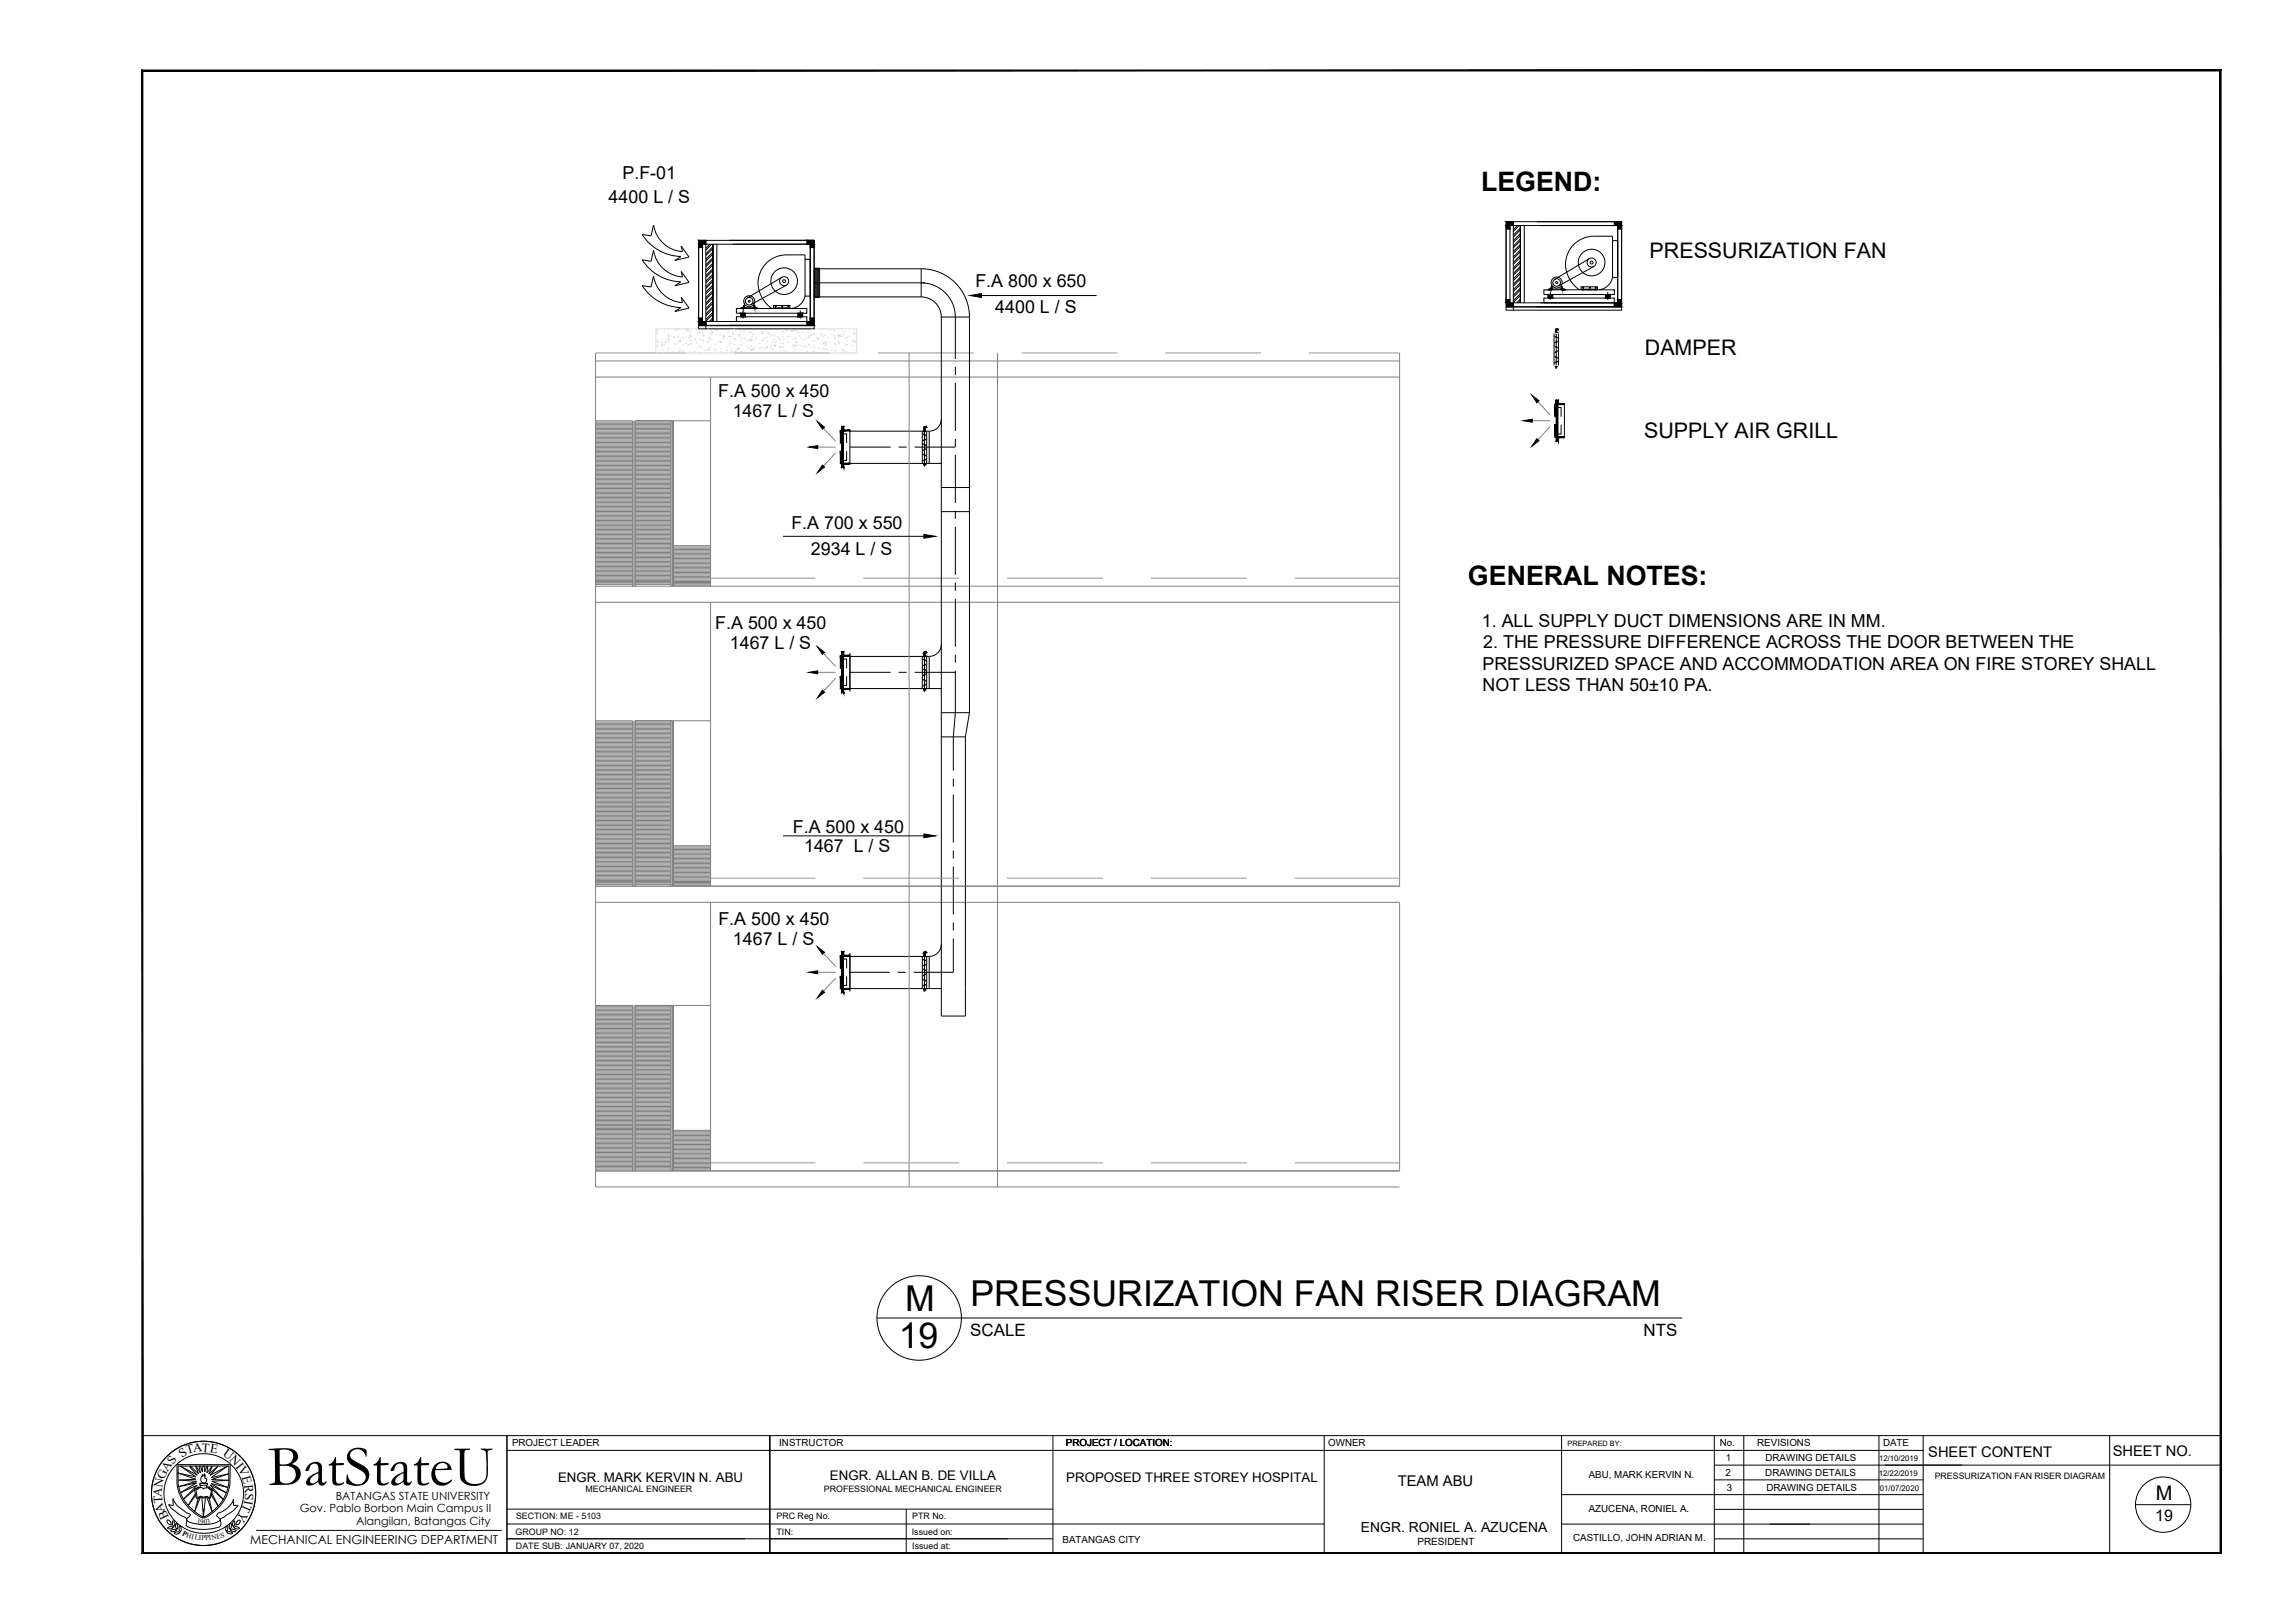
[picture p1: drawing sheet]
<svg xmlns="http://www.w3.org/2000/svg" width="420mm" height="297mm" viewBox="0 0 420 297" stroke-linecap="round" stroke-linejoin="round" font-family="sans-serif">
<defs><g id="words">
<text font-size="10.6" x="49" y="271.8">BatStateU</text>
<g font-size="6.5">
<text x="165.7" y="239.9">M</text>
<text x="177.7" y="239">PRESSURIZATION FAN RISER DIAGRAM</text>
<text x="164.5" y="246.7">19</text>
</g>
<g font-size="4.9">
<text x="271.1" y="35">LEGEND:</text>
<text x="268.8" y="107.1">GENERAL NOTES:</text>
</g>
<g font-size="3.9">
<text x="302" y="47.2">PRESSURIZATION FAN</text>
<text x="301.1" y="64.9">DAMPER</text>
<text x="301" y="80.2">SUPPLY AIR GRILL</text>
</g>
<text font-size="3.7" x="394.7" y="274.6">M</text>
<g font-size="3.3">
<text x="114" y="32.8">P.F-01</text>
<text x="111.4" y="37.2">4400 L / S</text>
<text x="178.6" y="52.4">F.A 800 x 650</text>
<text x="182.2" y="57.2">4400 L / S</text>
<text x="131.5" y="72.7">F.A 500 x 450</text>
<text x="134.1" y="76.4">1467 L / S</text>
<text x="144.9" y="96.8">F.A 700 x 550</text>
<text x="148.5" y="101.6">2934 L / S</text>
<text x="130.9" y="115.1">F.A 500 x 450</text>
<text x="133.6" y="118.8">1467 L / S</text>
<text x="271.3" y="114.7">1. ALL SUPPLY DUCT DIMENSIONS ARE IN MM.</text>
<text x="271.6" y="118.6">2. THE PRESSURE DIFFERENCE ACROSS THE DOOR BETWEEN THE</text>
<text x="271.4" y="122.6">PRESSURIZED SPACE AND ACCOMMODATION AREA ON FIRE STOREY SHALL</text>
<text x="271.4" y="126.5">NOT LESS THAN 50±10 PA.</text>
<text x="145.2" y="152.4">F.A 500 x 450</text>
<text x="147.2" y="155.9">1467 L / S</text>
<text x="131.5" y="169.3">F.A 500 x 450</text>
<text x="134.2" y="172.9">1467 L / S</text>
</g>
<g font-size="3.1">
<text x="177.6" y="244.6">SCALE</text>
<text x="300.9" y="244.6">NTS</text>
</g>
<text font-size="2.9" x="394.6" y="278.3">19</text>
<g font-size="2.7">
<text x="353" y="266.7">SHEET CONTENT</text>
<text x="386.8" y="266.4">SHEET NO.</text>
<text x="255.9" y="271.9">TEAM ABU</text>
</g>
<text font-size="2.5" x="249.2" y="280.5">ENGR. RONIEL A. AZUCENA</text>
<g font-size="2.4">
<text x="102.2" y="271.2">ENGR. MARK KERVIN N. ABU</text>
<text x="151.9" y="270.9">ENGR. ALLAN B. DE VILLA</text>
<text x="195.2" y="271.3">PROPOSED THREE STOREY HOSPITAL</text>
</g>
<g font-size="2.3">
<text x="30.6" y="269.4" transform="rotate(-56 30.6 269.4)">A</text>
<text x="31.7" y="268.1" transform="rotate(-57 31.7 268.1)">S</text>
<text x="33.3" y="266.8" transform="rotate(-33 33.3 266.8)">S</text>
<text x="34.3" y="266.2" transform="rotate(-15 34.3 266.2)">T</text>
<text x="35.4" y="265.8" transform="rotate(-6 35.4 265.8)">A</text>
<text x="36.9" y="265.7" transform="rotate(3 36.9 265.7)">T</text>
<text x="38.4" y="265.8" transform="rotate(11 38.4 265.8)">E</text>
<text x="40.7" y="266.4" transform="rotate(36 40.7 266.4)">U</text>
<text x="41.9" y="267.3" transform="rotate(46 41.9 267.3)">N</text>
<text x="43.1" y="268.4" transform="rotate(52 43.1 268.4)">I</text>
<text x="43.5" y="268.9" transform="rotate(62 43.5 268.9)">V</text>
<text x="29.6" y="274" transform="rotate(-85 29.6 274)">A</text>
<text x="29.7" y="272.3" transform="rotate(-78 29.7 272.3)">N</text>
<text x="29.8" y="275.1" transform="rotate(-94 29.8 275.1)">T</text>
<text x="30.1" y="270.9" transform="rotate(-66 30.1 270.9)">G</text>
<text x="44.3" y="270.3" transform="rotate(75 44.3 270.3)">E</text>
<text x="44.7" y="275.2" transform="rotate(114 44.7 275.2)">T</text>
<text x="44.7" y="271.7" transform="rotate(84 44.7 271.7)">R</text>
<text x="44.8" y="274.5" transform="rotate(100 44.8 274.5)">I</text>
<text x="44.9" y="273.2" transform="rotate(94 44.9 273.2)">S</text>
<text x="30.3" y="276.5" transform="rotate(-110 30.3 276.5)">A</text>
<text x="31" y="277.7" transform="rotate(-115 31 277.7)">B</text>
<text x="44.1" y="276.5" transform="rotate(122 44.1 276.5)">Y</text>
<text x="45.8" y="282.6">MECHANICAL ENGINEERING DEPARTMENT</text>
</g>
<g font-size="2.1">
<text x="61.5" y="274.5">BATANGAS STATE UNIVERSITY</text>
<text x="54.9" y="276.8">Gov. Pablo Borbon Main Campus II</text>
<text x="65.2" y="279.1">Alangilan, Batangas City</text>
</g>
<g font-size="1.8">
<text x="93.7" y="264.6">PROJECT LEADER</text>
<text x="142.7" y="264.7">INSTRUCTOR</text>
<text x="195.1" y="264.7">PROJECT / LOCATION:</text>
<text x="243.2" y="264.7">OWNER</text>
<text x="314.9" y="264.7">No.</text>
<text x="316" y="267.3">1</text>
<text x="321.7" y="264.7">REVISIONS</text>
<text x="323.2" y="267.4">DRAWING DETAILS</text>
<text x="344.7" y="264.7">DATE</text>
<text x="290.9" y="270.5">ABU, MARK KERVIN N.</text>
<text x="315.9" y="270.2">2</text>
<text x="316.1" y="272.9">3</text>
<text x="323.2" y="270.2">DRAWING DETAILS</text>
<text x="323.4" y="272.9">DRAWING DETAILS</text>
<text x="290.9" y="276.8">AZUCENA, RONIEL A.</text>
<text x="194.5" y="282.4">BATANGAS CITY</text>
<text x="259.5" y="282.8">PRESIDENT</text>
<text x="288" y="282.1">CASTILLO, JOHN ADRIAN M.</text>
</g>
<g font-size="1.6">
<text x="107.2" y="273">MECHANICAL ENGINEER</text>
<text x="150.8" y="273">PROFESSIONAL MECHANICAL ENGINEER</text>
<text x="354.2" y="270.6">PRESSURIZATION FAN RISER DIAGRAM</text>
<text x="94.4" y="280.8">GROUP NO: 12</text>
<text x="94.5" y="278">SECTION: ME - 5103</text>
<text x="142.2" y="278.1">PRC Reg No.</text>
<text x="142.2" y="280.9">TIN:</text>
<text x="166.9" y="280.8">Issued on:</text>
<text x="167" y="278">PTR No.</text>
<text x="94.5" y="283.6">DATE SUB: JANUARY 07, 2020</text>
<text x="167" y="283.6">Issued at:</text>
</g>
<g font-size="1.4">
<text x="344" y="267.3">12/10/2019</text>
<text x="344" y="270.2">12/22/2019</text>
<text x="344.2" y="272.9">01/07/2020</text>
</g>
<g font-size="1.3">
<text x="287" y="264.6">PREPARED BY:</text>
<text x="33.3" y="280.9" transform="rotate(28 33.3 280.9)">P</text>
<text x="34" y="281.3" transform="rotate(18 34 281.3)">H</text>
<text x="35" y="281.6" transform="rotate(10 35 281.6)">I</text>
<text x="35.6" y="281.7" transform="rotate(9 35.6 281.7)">L</text>
<text x="36.1" y="278.7" transform="rotate(9 36.1 278.7)">1</text>
<text x="36.4" y="281.9" transform="rotate(1 36.4 281.9)">I</text>
<text x="36.7" y="278.8">90</text>
<text x="36.9" y="281.9">P</text>
<text x="37.6" y="281.9" transform="rotate(-8 37.6 281.9)">PI</text>
<text x="38" y="278.8" transform="rotate(-15 38 278.8)">3</text>
<text x="38.8" y="281.8" transform="rotate(-13 38.8 281.8)">N</text>
<text x="39.8" y="281.6" transform="rotate(-14 39.8 281.6)">ES</text>
</g>
</g></defs>
<!-- layer: 0 -->
<g fill="none" stroke="#000" stroke-width=".18">
<path d="M179.7 54.1h21.1M143.4 98.2h25.7M143.4 153h25.7M160.5 241.2h147.5"/>
<circle cx="168.3" cy="241.2" r="7.7"/>
</g>
<!-- layer: DASH -->
<g fill="none" stroke="#989898" stroke-width=".18">
<path d="M109 64.6h16.6M134.4 64.6h17.5M160.7 64.6h17.5M187 64.6h17.6M213.3 64.6h17.6M239.7 64.6h16.5M130.1 105.8h19.2M158.1 105.8h17.5M184.4 105.8h17.5M210.7 105.8h17.6M237 105.8h19.2M130.1 160.7h19.2"/>
<path d="M158.1 160.7h17.5M184.4 160.7h17.5M210.7 160.7h17.6M237 160.7h19.2M130.1 212.8h19.2M158.1 212.8h17.5M184.4 212.8h17.5M210.7 212.8h17.6M237 212.8h19.2"/>
</g>
<!-- layer: WALL -->
<g fill="none" stroke="#808080" stroke-width=".18">
<path d="M109 64.6v152.6h147.2M109 66.1h147.2M109 69h147.2M109 77h6.8v30.3M109 77.2h6.8M109 77.5h6.8M109 77.7h6.8M109 77.9h6.8M109 78.2h6.8M109 78.4h6.8M109 78.6h6.8M109 78.9h6.8"/>
<path d="M109 79.1h6.8M109 79.4h6.8M109 79.6h6.8M109 79.8h6.8M116 77v30.3M116.3 77.2h6.5M116.3 77.5h6.5M116.3 77.7h6.5M116.3 77.9h6.5M116.3 78.2h6.5M116.3 78.4h6.5M116.3 78.6h6.5"/>
<path d="M116.3 78.9h6.5M116.3 79.1h6.5M116.3 79.4h6.5M116.3 79.6h6.5M116.3 79.8h6.5M122.8 77v30.3M123.1 77v30.3M123.3 77v30.3M130.1 69v38.3M130.1 77h-13.8v30.3M166.4 64.6v152.6M182.6 64.6v152.6"/>
<path d="M256.2 64.6v97.6h-147.2M109 80h6.8M109 80.3h6.8M109 80.5h6.8M109 80.7h6.8M109 81h6.8M109 81.2h6.8M109 81.5h6.8M109 81.7h6.8M109 81.9h6.8M109 82.2h6.8M109 82.4h6.8"/>
<path d="M109 82.6h6.8M109 82.9h6.8M109 83.1h6.8M109 83.3h6.8M109 83.6h6.8M109 83.8h6.8M109 84h6.8M109 84.3h6.8M109 84.5h6.8M109 84.7h6.8M109 85h6.8M109 85.2h6.8"/>
<path d="M109 85.4h6.8M109 85.7h6.8M109 85.9h6.8M109 86.1h6.8M109 86.4h6.8M109 86.6h6.8M109 86.8h6.8M109 87.1h6.8M109 87.3h6.8M109 87.5h6.8M109 87.8h6.8M109 88h6.8"/>
<path d="M109 88.2h6.8M109 88.5h6.8M109 88.7h6.8M109 88.9h6.8M109 89.2h6.8M109 89.4h6.8M109 89.6h6.8M109 89.9h6.8M109 90.1h6.8M109 90.3h6.8M109 90.6h6.8M109 90.8h6.8"/>
<path d="M109 91h6.8M109 91.3h6.8M109 91.5h6.8M109 91.8h6.8M109 92h6.8M109 92.2h6.8M109 92.5h6.8M109 92.7h6.8M109 92.9h6.8M109 93.2h6.8M109 93.4h6.8M109 93.6h6.8"/>
<path d="M109 93.8h6.8M109 94.1h6.8M109 94.3h6.8M109 94.6h6.8M109 94.8h6.8M109 95h6.8M109 95.3h6.8M109 95.5h6.8M109 95.7h6.8M109 96h6.8M109 96.2h6.8M109 96.4h6.8"/>
<path d="M109 96.7h6.8M109 96.9h6.8M109 97.1h6.8M109 97.4h6.8M109 97.6h6.8M109 97.8h6.8M109 98.1h6.8M109 98.3h6.8M109 98.5h6.8M109 98.8h6.8M109 99h6.8M109 99.2h6.8"/>
<path d="M109 99.5h6.8M109 99.7h6.8M109 99.9h6.8M116.3 80h6.5M116.3 80.3h6.5M116.3 80.5h6.5M116.3 80.7h6.5M116.3 81h6.5M116.3 81.2h6.5M116.3 81.5h6.5M116.3 81.7h6.5M116.3 81.9h6.5"/>
<path d="M116.3 82.2h6.5M116.3 82.4h6.5M116.3 82.6h6.5M116.3 82.9h6.5M116.3 83.1h6.5M116.3 83.3h6.5M116.3 83.6h6.5M116.3 83.8h6.5M116.3 84h6.5M116.3 84.3h6.5M116.3 84.5h6.5M116.3 84.7h6.5"/>
<path d="M116.3 85h6.5M116.3 85.2h6.5M116.3 85.4h6.5M116.3 85.7h6.5M116.3 85.9h6.5M116.3 86.1h6.5M116.3 86.4h6.5M116.3 86.6h6.5M116.3 86.8h6.5M116.3 87.1h6.5M116.3 87.3h6.5M116.3 87.5h6.5"/>
<path d="M116.3 87.8h6.5M116.3 88h6.5M116.3 88.2h6.5M116.3 88.5h6.5M116.3 88.7h6.5M116.3 88.9h6.5M116.3 89.2h6.5M116.3 89.4h6.5M116.3 89.6h6.5M116.3 89.9h6.5M116.3 90.1h6.5M116.3 90.3h6.5"/>
<path d="M116.3 90.6h6.5M116.3 90.8h6.5M116.3 91h6.5M116.3 91.3h6.5M116.3 91.5h6.5M116.3 91.8h6.5M116.3 92h6.5M116.3 92.2h6.5M116.3 92.5h6.5M116.3 92.7h6.5M116.3 92.9h6.5M116.3 93.2h6.5"/>
<path d="M116.3 93.4h6.5M116.3 93.6h6.5M116.3 93.8h6.5M116.3 94.1h6.5M116.3 94.3h6.5M116.3 94.6h6.5M116.3 94.8h6.5M116.3 95h6.5M116.3 95.3h6.5M116.3 95.5h6.5M116.3 95.7h6.5M116.3 96h6.5"/>
<path d="M116.3 96.2h6.5M116.3 96.4h6.5M116.3 96.7h6.5M116.3 96.9h6.5M116.3 97.1h6.5M116.3 97.4h6.5M116.3 97.6h6.5M116.3 97.8h6.5M116.3 98.1h6.5M116.3 98.3h6.5M116.3 98.5h6.5M116.3 98.8h6.5"/>
<path d="M116.3 99h6.5M116.3 99.2h6.5M116.3 99.5h6.5M116.3 99.7h6.5M116.3 99.9h6.5M123.3 99.9h6.8M109 107.3h147.2M109 110.2h147.2M109 100.2h6.8M109 100.4h6.8M109 100.6h6.8M109 100.9h6.8"/>
<path d="M109 101.1h6.8M109 101.3h6.8M109 101.6h6.8M109 101.8h6.8M109 102h6.8M109 102.3h6.8M109 102.5h6.8M109 102.8h6.8M109 103h6.8M109 103.2h6.8M109 103.4h6.8M109 103.7h6.8"/>
<path d="M109 103.9h6.8M109 104.1h6.8M109 104.4h6.8M109 104.6h6.8M109 104.9h6.8M109 105.1h6.8M109 105.3h6.8M109 105.6h6.8M109 105.8h6.8M109 106h6.8M109 106.3h6.8M109 106.5h6.8"/>
<path d="M109 106.7h6.8M109 107h6.8M116.3 100.2h6.5M116.3 100.4h6.5M116.3 100.6h6.5M116.3 100.9h6.5M116.3 101.1h6.5M116.3 101.3h6.5M116.3 101.6h6.5M116.3 101.8h6.5M116.3 102h6.5M116.3 102.3h6.5"/>
<path d="M116.3 102.5h6.5M116.3 102.8h6.5M116.3 103h6.5M116.3 103.2h6.5M116.3 103.4h6.5M116.3 103.7h6.5M116.3 103.9h6.5M116.3 104.1h6.5M116.3 104.4h6.5M116.3 104.6h6.5M116.3 104.9h6.5M116.3 105.1h6.5"/>
<path d="M116.3 105.3h6.5M116.3 105.6h6.5M116.3 105.8h6.5M116.3 106h6.5M116.3 106.3h6.5M116.3 106.5h6.5M116.3 106.7h6.5M116.3 107h6.5M123.3 100.1h6.8M123.3 100.3h6.8M123.3 100.6h6.8M123.3 100.8h6.8"/>
<path d="M123.3 101h6.8M123.3 101.3h6.8M123.3 101.5h6.8M123.3 101.7h6.8M123.3 102h6.8M123.3 102.2h6.8M123.3 102.4h6.8M123.3 102.7h6.8M123.3 102.9h6.8M123.3 103.1h6.8M123.3 103.4h6.8M123.3 103.6h6.8"/>
<path d="M123.3 103.9h6.8M123.3 104.1h6.8M123.3 104.3h6.8M123.3 104.5h6.8M123.3 104.8h6.8M123.3 105h6.8M123.3 105.2h6.8M123.3 105.5h6.8M123.3 105.7h6.8M123.3 106h6.8M123.3 106.2h6.8M123.3 106.4h6.8"/>
<path d="M123.3 106.7h6.8M123.3 106.9h6.8M123.3 107.1h6.8M130.1 110.2v52M109 131.9h6.8v30.3M109 132.2h6.8M109 132.4h6.8M109 132.6h6.8M109 132.8h6.8M109 133.1h6.8M109 133.3h6.8M109 133.5h6.8"/>
<path d="M109 133.8h6.8M109 134h6.8M109 134.3h6.8M109 134.5h6.8M109 134.7h6.8M109 135h6.8M109 135.2h6.8M109 135.4h6.8M109 135.7h6.8M109 135.9h6.8M109 136.1h6.8M109 136.4h6.8"/>
<path d="M109 136.6h6.8M109 136.8h6.8M109 137.1h6.8M109 137.3h6.8M109 137.5h6.8M109 137.8h6.8M109 138h6.8M109 138.2h6.8M109 138.5h6.8M109 138.7h6.8M109 138.9h6.8M109 139.2h6.8"/>
<path d="M109 139.4h6.8M109 139.6h6.8M109 139.9h6.8M116 131.9v30.3M116.3 132.2h6.5M116.3 132.4h6.5M116.3 132.6h6.5M116.3 132.8h6.5M116.3 133.1h6.5M116.3 133.3h6.5M116.3 133.5h6.5M116.3 133.8h6.5"/>
<path d="M116.3 134h6.5M116.3 134.3h6.5M116.3 134.5h6.5M116.3 134.7h6.5M116.3 135h6.5M116.3 135.2h6.5M116.3 135.4h6.5M116.3 135.7h6.5M116.3 135.9h6.5M116.3 136.1h6.5M116.3 136.4h6.5M116.3 136.6h6.5"/>
<path d="M116.3 136.8h6.5M116.3 137.1h6.5M116.3 137.3h6.5M116.3 137.5h6.5M116.3 137.8h6.5M116.3 138h6.5M116.3 138.2h6.5M116.3 138.5h6.5M116.3 138.7h6.5M116.3 138.9h6.5M116.3 139.2h6.5M116.3 139.4h6.5"/>
<path d="M116.3 139.6h6.5M116.3 139.9h6.5M122.8 131.9v30.3M123.1 131.9v30.3M123.3 131.9v30.3M130.1 131.9h-13.8v30.3M109 140.1h6.8M109 140.3h6.8M109 140.6h6.8M109 140.8h6.8M109 141h6.8M109 141.3h6.8"/>
<path d="M109 141.5h6.8M109 141.7h6.8M109 142h6.8M109 142.2h6.8M109 142.4h6.8M109 142.7h6.8M109 142.9h6.8M109 143.1h6.8M109 143.4h6.8M109 143.6h6.8M109 143.8h6.8M109 144.1h6.8"/>
<path d="M109 144.3h6.8M109 144.5h6.8M109 144.8h6.8M109 145h6.8M109 145.3h6.8M109 145.5h6.8M109 145.7h6.8M109 146h6.8M109 146.2h6.8M109 146.4h6.8M109 146.6h6.8M109 146.9h6.8"/>
<path d="M109 147.1h6.8M109 147.4h6.8M109 147.6h6.8M109 147.8h6.8M109 148.1h6.8M109 148.3h6.8M109 148.5h6.8M109 148.8h6.8M109 149h6.8M109 149.2h6.8M109 149.5h6.8M109 149.7h6.8"/>
<path d="M109 149.9h6.8M109 150.2h6.8M109 150.4h6.8M109 150.6h6.8M109 150.9h6.8M109 151.1h6.8M109 151.3h6.8M109 151.6h6.8M109 151.8h6.8M109 152h6.8M109 152.3h6.8M109 152.5h6.8"/>
<path d="M109 152.7h6.8M109 153h6.8M109 153.2h6.8M109 153.4h6.8M109 153.7h6.8M109 153.9h6.8M109 154.1h6.8M109 154.4h6.8M109 154.6h6.8M109 154.8h6.8M109 155.1h6.8M109 155.3h6.8"/>
<path d="M109 155.6h6.8M109 155.8h6.8M109 156h6.8M109 156.2h6.8M109 156.5h6.8M109 156.7h6.8M109 156.9h6.8M109 157.2h6.8M109 157.4h6.8M109 157.6h6.8M109 157.9h6.8M109 158.1h6.8"/>
<path d="M109 158.4h6.8M109 158.6h6.8M109 158.8h6.8M109 159.1h6.8M109 159.3h6.8M109 159.5h6.8M109 159.8h6.8M109 160h6.8M116.3 140.1h6.5M116.3 140.3h6.5M116.3 140.6h6.5M116.3 140.8h6.5"/>
<path d="M116.3 141h6.5M116.3 141.3h6.5M116.3 141.5h6.5M116.3 141.7h6.5M116.3 142h6.5M116.3 142.2h6.5M116.3 142.4h6.5M116.3 142.7h6.5M116.3 142.9h6.5M116.3 143.1h6.5M116.3 143.4h6.5M116.3 143.6h6.5"/>
<path d="M116.3 143.8h6.5M116.3 144.1h6.5M116.3 144.3h6.5M116.3 144.5h6.5M116.3 144.8h6.5M116.3 145h6.5M116.3 145.3h6.5M116.3 145.5h6.5M116.3 145.7h6.5M116.3 146h6.5M116.3 146.2h6.5M116.3 146.4h6.5"/>
<path d="M116.3 146.6h6.5M116.3 146.9h6.5M116.3 147.1h6.5M116.3 147.4h6.5M116.3 147.6h6.5M116.3 147.8h6.5M116.3 148.1h6.5M116.3 148.3h6.5M116.3 148.5h6.5M116.3 148.8h6.5M116.3 149h6.5M116.3 149.2h6.5"/>
<path d="M116.3 149.5h6.5M116.3 149.7h6.5M116.3 149.9h6.5M116.3 150.2h6.5M116.3 150.4h6.5M116.3 150.6h6.5M116.3 150.9h6.5M116.3 151.1h6.5M116.3 151.3h6.5M116.3 151.6h6.5M116.3 151.8h6.5M116.3 152h6.5"/>
<path d="M116.3 152.3h6.5M116.3 152.5h6.5M116.3 152.7h6.5M116.3 153h6.5M116.3 153.2h6.5M116.3 153.4h6.5M116.3 153.7h6.5M116.3 153.9h6.5M116.3 154.1h6.5M116.3 154.4h6.5M116.3 154.6h6.5M116.3 154.8h6.5"/>
<path d="M116.3 155.1h6.5M116.3 155.3h6.5M116.3 155.6h6.5M116.3 155.8h6.5M116.3 156h6.5M116.3 156.2h6.5M116.3 156.5h6.5M116.3 156.7h6.5M116.3 156.9h6.5M116.3 157.2h6.5M116.3 157.4h6.5M116.3 157.6h6.5"/>
<path d="M116.3 157.9h6.5M116.3 158.1h6.5M116.3 158.4h6.5M116.3 158.6h6.5M116.3 158.8h6.5M116.3 159.1h6.5M116.3 159.3h6.5M116.3 159.5h6.5M116.3 159.8h6.5M116.3 160h6.5M123.3 154.8h6.8M123.3 155h6.8"/>
<path d="M123.3 155.2h6.8M123.3 155.5h6.8M123.3 155.7h6.8M123.3 155.9h6.8M123.3 156.2h6.8M123.3 156.4h6.8M123.3 156.7h6.8M123.3 156.9h6.8M123.3 157.1h6.8M123.3 157.3h6.8M123.3 157.6h6.8M123.3 157.8h6.8"/>
<path d="M123.3 158h6.8M123.3 158.3h6.8M123.3 158.5h6.8M123.3 158.8h6.8M123.3 159h6.8M123.3 159.2h6.8M123.3 159.5h6.8M123.3 159.7h6.8M123.3 159.9h6.8M109 165.1h147.2v49.2h-147.2M109 160.2h6.8M109 160.5h6.8"/>
<path d="M109 160.7h6.8M109 160.9h6.8M109 161.2h6.8M109 161.4h6.8M109 161.6h6.8M109 161.9h6.8M116.3 160.2h6.5M116.3 160.5h6.5M116.3 160.7h6.5M116.3 160.9h6.5M116.3 161.2h6.5M116.3 161.4h6.5"/>
<path d="M116.3 161.6h6.5M116.3 161.9h6.5M123.3 160.2h6.8M123.3 160.4h6.8M123.3 160.6h6.8M123.3 160.9h6.8M123.3 161.1h6.8M123.3 161.3h6.8M123.3 161.6h6.8M123.3 161.8h6.8M123.3 162h6.8M130.1 165.1v49.2"/>
<path d="M109 184h6.8v30.3M109 184.3h6.8M109 184.5h6.8M109 184.7h6.8M109 185h6.8M109 185.2h6.8M109 185.4h6.8M109 185.7h6.8M109 185.9h6.8M109 186.1h6.8M109 186.4h6.8M109 186.6h6.8"/>
<path d="M109 186.8h6.8M109 187.1h6.8M109 187.3h6.8M109 187.5h6.8M109 187.8h6.8M109 188h6.8M109 188.2h6.8M109 188.5h6.8M109 188.7h6.8M109 188.9h6.8M109 189.2h6.8M109 189.4h6.8"/>
<path d="M109 189.6h6.8M109 189.9h6.8M109 190.1h6.8M109 190.3h6.8M109 190.6h6.8M109 190.8h6.8M109 191h6.8M109 191.3h6.8M109 191.5h6.8M109 191.7h6.8M109 192h6.8M109 192.2h6.8"/>
<path d="M109 192.4h6.8M109 192.7h6.8M109 192.9h6.8M109 193.1h6.8M109 193.4h6.8M109 193.6h6.8M109 193.9h6.8M109 194.1h6.8M109 194.3h6.8M109 194.5h6.8M109 194.8h6.8M109 195h6.8"/>
<path d="M109 195.2h6.8M109 195.5h6.8M109 195.7h6.8M109 196h6.8M109 196.2h6.8M109 196.4h6.8M109 196.7h6.8M109 196.9h6.8M109 197.1h6.8M109 197.4h6.8M109 197.6h6.8M109 197.8h6.8"/>
<path d="M109 198.1h6.8M109 198.3h6.8M109 198.5h6.8M109 198.8h6.8M109 199h6.8M109 199.2h6.8M109 199.5h6.8M109 199.7h6.8M109 199.9h6.8M116 184v30.3M116.3 184.3h6.5M116.3 184.5h6.5"/>
<path d="M116.3 184.7h6.5M116.3 185h6.5M116.3 185.2h6.5M116.3 185.4h6.5M116.3 185.7h6.5M116.3 185.9h6.5M116.3 186.1h6.5M116.3 186.4h6.5M116.3 186.6h6.5M116.3 186.8h6.5M116.3 187.1h6.5M116.3 187.3h6.5"/>
<path d="M116.3 187.5h6.5M116.3 187.8h6.5M116.3 188h6.5M116.3 188.2h6.5M116.3 188.5h6.5M116.3 188.7h6.5M116.3 188.9h6.5M116.3 189.2h6.5M116.3 189.4h6.5M116.3 189.6h6.5M116.3 189.9h6.5M116.3 190.1h6.5"/>
<path d="M116.3 190.3h6.5M116.3 190.6h6.5M116.3 190.8h6.5M116.3 191h6.5M116.3 191.3h6.5M116.3 191.5h6.5M116.3 191.7h6.5M116.3 192h6.5M116.3 192.2h6.5M116.3 192.4h6.5M116.3 192.7h6.5M116.3 192.9h6.5"/>
<path d="M116.3 193.1h6.5M116.3 193.4h6.5M116.3 193.6h6.5M116.3 193.9h6.5M116.3 194.1h6.5M116.3 194.3h6.5M116.3 194.5h6.5M116.3 194.8h6.5M116.3 195h6.5M116.3 195.2h6.5M116.3 195.5h6.5M116.3 195.7h6.5"/>
<path d="M116.3 196h6.5M116.3 196.2h6.5M116.3 196.4h6.5M116.3 196.7h6.5M116.3 196.9h6.5M116.3 197.1h6.5M116.3 197.4h6.5M116.3 197.6h6.5M116.3 197.8h6.5M116.3 198.1h6.5M116.3 198.3h6.5M116.3 198.5h6.5"/>
<path d="M116.3 198.8h6.5M116.3 199h6.5M116.3 199.2h6.5M116.3 199.5h6.5M116.3 199.7h6.5M116.3 199.9h6.5M122.8 184v30.3M123.1 184v30.3M123.3 184v30.3M130.1 184h-13.8v30.3M109 200.2h6.8M109 200.4h6.8"/>
<path d="M109 200.6h6.8M109 200.9h6.8M109 201.1h6.8M109 201.3h6.8M109 201.6h6.8M109 201.8h6.8M109 202h6.8M109 202.3h6.8M109 202.5h6.8M109 202.7h6.8M109 203h6.8M109 203.2h6.8"/>
<path d="M109 203.4h6.8M109 203.7h6.8M109 203.9h6.8M109 204.1h6.8M109 204.4h6.8M109 204.6h6.8M109 204.8h6.8M109 205.1h6.8M109 205.3h6.8M109 205.5h6.8M109 205.8h6.8M109 206h6.8"/>
<path d="M109 206.2h6.8M109 206.5h6.8M109 206.7h6.8M109 207h6.8M109 207.2h6.8M109 207.4h6.8M109 207.7h6.8M109 207.9h6.8M109 208.1h6.8M109 208.4h6.8M109 208.6h6.8M109 208.8h6.8"/>
<path d="M109 209.1h6.8M109 209.3h6.8M109 209.5h6.8M109 209.8h6.8M109 210h6.8M109 210.2h6.8M109 210.5h6.8M109 210.7h6.8M109 210.9h6.8M109 211.2h6.8M109 211.4h6.8M109 211.6h6.8"/>
<path d="M109 211.9h6.8M109 212.1h6.8M109 212.3h6.8M109 212.6h6.8M109 212.8h6.8M109 213h6.8M109 213.3h6.8M109 213.5h6.8M109 213.7h6.8M109 214h6.8M116.3 200.2h6.5M116.3 200.4h6.5"/>
<path d="M116.3 200.6h6.5M116.3 200.9h6.5M116.3 201.1h6.5M116.3 201.3h6.5M116.3 201.6h6.5M116.3 201.8h6.5M116.3 202h6.5M116.3 202.3h6.5M116.3 202.5h6.5M116.3 202.7h6.5M116.3 203h6.5M116.3 203.2h6.5"/>
<path d="M116.3 203.4h6.5M116.3 203.7h6.5M116.3 203.9h6.5M116.3 204.1h6.5M116.3 204.4h6.5M116.3 204.6h6.5M116.3 204.8h6.5M116.3 205.1h6.5M116.3 205.3h6.5M116.3 205.5h6.5M116.3 205.8h6.5M116.3 206h6.5"/>
<path d="M116.3 206.2h6.5M116.3 206.5h6.5M116.3 206.7h6.5M116.3 207h6.5M116.3 207.2h6.5M116.3 207.4h6.5M116.3 207.7h6.5M116.3 207.9h6.5M116.3 208.1h6.5M116.3 208.4h6.5M116.3 208.6h6.5M116.3 208.8h6.5"/>
<path d="M116.3 209.1h6.5M116.3 209.3h6.5M116.3 209.5h6.5M116.3 209.8h6.5M116.3 210h6.5M116.3 210.2h6.5M116.3 210.5h6.5M116.3 210.7h6.5M116.3 210.9h6.5M116.3 211.2h6.5M116.3 211.4h6.5M116.3 211.6h6.5"/>
<path d="M116.3 211.9h6.5M116.3 212.1h6.5M116.3 212.3h6.5M116.3 212.6h6.5M116.3 212.8h6.5M116.3 213h6.5M116.3 213.3h6.5M116.3 213.5h6.5M116.3 213.7h6.5M116.3 214h6.5M123.3 206.9h6.8M123.3 207.1h6.8"/>
<path d="M123.3 207.4h6.8M123.3 207.6h6.8M123.3 207.8h6.8M123.3 208.1h6.8M123.3 208.3h6.8M123.3 208.5h6.8M123.3 208.8h6.8M123.3 209h6.8M123.3 209.2h6.8M123.3 209.5h6.8M123.3 209.7h6.8M123.3 209.9h6.8"/>
<path d="M123.3 210.2h6.8M123.3 210.4h6.8M123.3 210.6h6.8M123.3 210.9h6.8M123.3 211.1h6.8M123.3 211.3h6.8M123.3 211.6h6.8M123.3 211.8h6.8M123.3 212h6.8M123.3 212.3h6.8M123.3 212.5h6.8M123.3 212.7h6.8"/>
<path d="M123.3 213h6.8M123.3 213.2h6.8M123.3 213.4h6.8M123.3 213.7h6.8M123.3 213.9h6.8M123.3 214.1h6.8"/>
</g>
<!-- layer: 04-AC_F.A.DUCT -->
<g fill="none" stroke="#000" stroke-width=".18">
<path d="M168.6 49.2v5.1M174.9 58v7.7M174.9 67.2v1.4M174.9 70.1v8.8M155.6 81.8h7.5M164.5 81.8h1.5M167.4 81.8h7.5M174.9 80.3v1.5M174.9 83.3v8.7M174.9 93.5v1.5M174.9 96.4v8.8M174.9 106.7v1.4"/>
<path d="M174.9 109.6v8.8M174.9 119.8v1.5M155.6 123h7.5M164.5 123h1.5M167.4 123h7.5M174.9 122.7v7.7l-.4 4.5v6.2M174.5 142.5v1.5M174.5 145.4v8.8M174.5 155.7v1.4M174.5 158.6v8.8M155.6 177.9h7.3M164.3 177.9h1.5"/>
<path d="M174.5 171.8v6.1h-7.2M174.5 168.8v1.5"/>
</g>
<!-- layer: 06_AC-FA.DUCT -->
<g fill="none" stroke="#000" stroke-width=".18">
<path d="M117.6 52.3l1.6 .2 .5-2a5.7 5.7 0 0 0 5.3 4.9l-.3-1 1.5 2-2.7 .6 1.1-.7a8.7 8.7 0 0 1-7-4zM117.6 47.6l1.6 .2 .5-2a5.7 5.7 0 0 0 5.3 4.9l-.3-1 1.5 2-2.7 .6 1.1-.7a8.7 8.7 0 0 1-7-4zM117.6 42.9l1.6 .3 .5-2a5.7 5.7 0 0 0 5.3 4.9l-.3-1.1 1.5 2-2.7 .7 1.1-.7a8.7 8.7 0 0 1-7-4.1zM149 54.3h19.7a3.7 3.7 0 0 1 3.6 3.7v128h4.4v-51.1M149 49.2h19.7a8.8 8.8 0 0 1 8.8 8.8v72.4M149 51.8h20.4M168.6 51.8a6.3 6.3 0 0 1 6.3 6.2M155.6 78.9h14.5M170.1 78.9v5.9M172.3 76.7a2.21 2.21 0 0 1-2.2 2.2M155.6 84.8h16.7M172.3 89.2h5.2"/>
<path d="M172.3 93.6h5.2M155.6 119.5v7.1M172.3 117.9a2.21 2.21 0 0 1-2.2 2.2M155.6 120.1h14.5M155.6 126h16.7M170.1 120.1v5.9M172.3 130.4h5.2M172.3 134.9h4.4M177.5 130.4l-.8 4.5M155.6 175h14.5v5.9M155.6 174.4v7.1M172.3 172.8a2.21 2.21 0 0 1-2.2 2.2"/>
<path d="M155.6 180.9h16.7"/>
</g>
<!-- layer: WALL -->
<path d="M172.3 58h5.2" fill="none" stroke="#000" stroke-width=".18"/>
<!-- layer: A-Handrail -->
<g fill="none" stroke="#dbdbdb" stroke-width=".18">
<path d="M120.1 60.2h36.8v4.4h-36.8zM120.2 63.4h.1M120.2 60.4l.2 .1M120.2 61.2h.1M120.2 60.4l.1 .2 .1-.1M120.2 62.5h.1M120.3 61h.1M120.3 62.6h.1M120.3 62.2h.1M120.4 63.5h.1M121.1 64.5h.1M121.2 62.7h.1"/>
<path d="M121.2 64h.1M121.3 63.2l-.2-.1 .1 .2 .2-.1M121.5 64.6h.1M121.5 63h.1M121.6 60.6h.1M121.8 62.4l.2 .3h-.3M121.8 62.5v.2M122.2 64.1h.1M122.2 61.5h.1M122.2 61.3h.1M122.3 62.5h.1M122.3 63.8h.1"/>
<path d="M122.4 63.7h.1M122.5 61.5h.1M122.6 62.2l-.3-.3v.3M122.6 62.2h-.3M123 60.2h.1M123 64.4h.1M123.3 61.6l.3 .1-.2 .1-.1-.2M123.5 62.9h.1M123.5 63h.1M123.6 60.5h.1M123.6 60.2h.1M123.9 60.3h.1"/>
<path d="M124 61.7h.1M124.1 60.3h.1M124.1 61.5h.1M124.2 62.7h.1M124.2 64h.1M124.2 64.3l.3 .1-.2 .1zM124.3 62.4h.1M124.4 61.9h.1M124.5 62.2l.1 .2h-.2M124.5 64.4h.1M124.5 62.2v.3M124.5 64.1h.1"/>
<path d="M124.9 61.8h.1M124.9 63.2h.1M125 64.3h.1M125.5 62.8h.1M125.6 60.4h.1M125.6 60.2v.1l.2-.1M125.8 60.6h.1M125.9 63.3h.1M126 60.5h.1M126 61.8h.1M126.1 63h.1M126.1 64.2h.1"/>
<path d="M126.3 60.6h.1M126.3 62.3h.1M126.6 62.2h.1M126.6 61.5l-.4 .1 .1-.3 .3 .3M126.7 64.5h.1M126.7 62.9l-.2-.1v.2l.2-.1M127 64.2h.1M127.1 62l.2 .2h-.2M127.2 62v.2M127.3 62.1h.1M127.5 62.7h.1M127.6 60.3h.1"/>
<path d="M127.7 60.8h.1M127.9 60.8h.1M128 62h.1M128 60.9h.1M128 63.3h.1M128.1 64.5h.1M128.2 63.6h.1M128.3 62.2h.1M128.6 61h.1M128.7 62.3h.1M128.7 62.6h.1M128.9 61.4l-.2-.1 .1 .2 .2-.1"/>
<path d="M129 64.1h.1M129.3 64.6h.1M129.4 64.6h.1M129.5 62.7h.1M129.6 60.2h.1M129.6 64l.3 .1-.2 .1-.1-.2M129.6 62.4h.1M129.7 63.8h.1M129.8 61h.1M129.8 61.7l.2 .3h-.2M129.9 62.3h.1M129.9 61.8l-.1 .2"/>
<path d="M129.9 63.5h.1M130.2 61.3h.1M130.3 62.2h.1M130.6 60.9l-.3-.3-.1 .4M130.6 60.9l-.4 .1M130.6 63.9h.1M130.9 63h.1M131 61.3h.1M131 64.1h.1M131.1 60.5h.1M131.5 62.6h.1M131.7 61.3h.1"/>
<path d="M131.8 62.5h.1M131.8 63.8h.1M131.8 62.5l.3 .1-.2 .1-.1-.2M132 62.7h.1M132 64.3l.2 .2-.3 .1M132 64.3v.3M132.3 62.1h.1M132.3 61.7h.1M132.4 61.5h.1M132.5 61.5l.2 .2M132.6 61.5l-.1 .3M132.7 61.7h-.2"/>
<path d="M133 64.2h.1M133 64h.1M133.1 63.4h.1M133.2 60.9h.1M133.3 61.6h.1M133.4 62.9h.1M133.5 62.5h.1M133.6 60.3h.1M133.7 61.6h.1M133.7 62.8h.1M133.7 64.6l.1-.3 .3 .3h-.2M133.8 64.1h.1"/>
<path d="M134.1 61l.2 .1-.1 .1zM134.2 60.2v.2l.4-.1-.2-.1M134.3 62h.1M134.3 63.1h.1M134.4 64.4h.1M134.5 62.1h.1M134.7 64.1l.2 .2h-.3M134.7 60.4h.1M134.7 64.1v.2M135 63.7l.2 .1-.1 .1zM135 63.9h.1M135.2 61.3l.2 .2h-.3"/>
<path d="M135.2 61.3v.2M135.3 63.7h.1M135.3 64.5h.1M135.4 61.2h.1M135.5 62.4h.1M135.5 60.6h.1M135.6 61.8h.1M135.6 63.1h.1M135.7 64.3h.1M135.7 61.9h.1M136.1 60.6h.1M136.3 61.9h.1"/>
<path d="M136.7 63.4h.1M136.7 62.4h.1M137 63.8h.1M137.1 60.7h.1M137.1 62.1h.1M137.2 62.2l.3 .1-.2 .1zM137.4 63.9l.1 .2h-.2M137.4 63.9v.2M137.4 60.8h.1M137.5 64.1h.1M137.5 62.3h.1M137.5 62.1h.1"/>
<path d="M137.5 63.3h.1M137.6 64.6h.1M137.6 61.6h.1M137.9 61l.1 .3h-.2M137.9 61.1v.2M138 62.2h.1M138 64l-.2-.3-.1 .3M138.1 64h-.4M138.1 63.5h.1M138.3 61.8h.1M138.9 62.8h.1M139 63.7h.1"/>
<path d="M139.4 61.1h.1M139.4 62.4h.1M139.4 61h.1M139.4 60.7l.3 .1M139.4 60.7l.1 .2 .2-.1M139.5 63.6h.1M139.5 62.2h.1M139.6 64.5h.1M139.8 62h.1M140 63.6l.2 .2-.2 .1M140.1 63.6l-.1 .3M140.3 61.7h.1"/>
<path d="M140.3 63.4l.3 .1M140.4 63.4v.2l.2-.1M140.4 62.5h.1M140.6 60.8l.1 .2h-.2M140.6 60.8v.3M140.8 61.2h.1M141 63.6h.1M141.1 63.2h.1M141.3 61.4h.1M141.3 62.6h.1M141.4 63.8h.1M141.4 64h.1"/>
<path d="M141.5 62.2h.1M141.8 61.3h.1M141.8 62.7h.1M142 62.4h.1M142 63.3l-.3 .1v-.3l.3 .2M142.3 61.7h.1M142.6 61.9l.2 .1M142.6 61.9l.1 .2 .2-.1M142.7 63.4l.2 .2h-.2M142.8 62.8h.1M142.8 63.4l-.1 .2M142.8 64.2h.1"/>
<path d="M143 63.5h.1M143.2 60.4h.1M143.2 61.6h.1M143.2 62.9h.1M143.2 60.6l.2 .2h-.2M143.3 63.6h.1M143.3 64.1h.1M143.3 60.6l-.1 .2M143.5 62.1h.1M143.8 64.3h.1M144 60.5h.1M144.1 61.7h.1"/>
<path d="M144.1 62.7h.1M144.3 61.6h.1M144.6 60.4h.1M144.8 60.4l.3 .1-.2 .1-.1-.2M145 63.5h.1M145.1 60.7h.1M145.1 63.1h.1M145.1 61.9h.1M145.2 63.1h.1M145.2 64.4h.1M145.4 63.1l.2 .3h-.2M145.4 63.9h.1"/>
<path d="M145.5 63.2l-.1 .2M145.5 62h.1M145.5 60.5h.1M145.6 61.8h.1M145.7 63.1l.3 .1-.2 .1zM145.9 60.3l.2 .3h-.2M146 60.3l-.1 .3M146 62.7l-.3-.3v.4M146 62.7l-.3 .1M146.2 60.9h.1M146.3 61.5h.1M146.3 63.1h.1"/>
<path d="M146.5 62h.1M146.5 63.3h.1M147 60.9h.1M147 63.4h.1M147 62.1h.1M147.1 63.4h.1M147.5 61.9h.1M147.5 63.4h.1M147.6 64.3h.1M147.9 60.8h.1M148 61.6l.2 .1-.2 .1zM148.1 62.9l.2 .2h-.3"/>
<path d="M148.1 62.9v.3M148.3 61.4h.1M148.4 61.3h.1M148.5 63.5h.1M148.6 60.3h.2l-.1-.1-.1 .1M148.9 62.3h.1M148.9 61.2h.1M148.9 62.4h.1M149 63.6h.1M149 63.3h.1M149.1 64.4l-.2-.1v.3l.2-.2M149.3 61h.1"/>
<path d="M149.5 61.8h.1M149.7 61.8l.3 .3-.3 .1v-.4M149.8 63.8h.1M150.2 60.2l.1 .1 .2-.1M150.2 61.1h.1M150.2 61.3h.1M150.3 62.5h.1M150.4 60.2h.1M150.5 61.6h.1M150.7 63.9h.1M150.8 62.7l.1 .2h-.2M150.8 60.2h.1"/>
<path d="M150.8 62.7v.2M150.8 61.4h.1M150.9 62.7h.1M150.9 63.9h.1M151 63.2h.1M151.1 62.8l.3 .1M151.1 62.8l.1 .3 .2-.2M151.2 62.6h.1M151.3 63.9h.1M151.4 61.7h.1M152 60.3h.1M152.2 64.1h.1"/>
<path d="M152.2 61.2h.1M152.6 61.4h.1M152.7 60.4h.1M152.7 62h.1M152.7 61.7h.1M152.8 62.9h.1M152.8 64.2h.1M152.9 64.2h.1M153 63.1h.1M153.3 61.3l.3 .1M153.3 61.3l.1 .2 .2-.1M153.4 61.7h.1"/>
<path d="M153.4 62.4l.2 .3h-.2M153.5 62.5v.2M153.6 62.9h.1M153.7 61.2l.3 .3M153.7 61.2v.3M154 60.3h.1M154 61.6h.1M154 61.5h-.3M154.1 60.7h.1M154.2 64l.3 .1-.2 .2-.1-.3M154.2 61.1h.1M154.6 64.4h.1"/>
<path d="M154.6 60.7h.1M154.6 61.9h.1M154.7 63.2h.1M154.7 64.4h.1M154.9 62.4h.1M154.9 61.7h.1M155 63.1h.1M155.4 61.6h.1M155.9 63.2h.1M156 64.6h.1M156.1 62.2l.2 .2h-.2M156.2 62.2l-.1 .3"/>
<path d="M156.2 61.1h.1M156.3 60.6h.1M156.3 61.1h.1M156.5 61h.1M156.6 62.2h.1M156.6 63.5h.1M156.7 62.6l-.2-.1v.2l.2-.1"/>
</g>
<!-- layer: 12-AC-FL.CONN. -->
<path d="M149.2 49.2v5.1M149.4 49.2v5.1M149.4 49.2l-.2-.2-.2 .2v5.1l.2 .2 .2-.2M149.4 49.2l.2-.2 .1 .2M149.4 54.3l.2 .2 .1-.2M149.6 49.2v5.1M149.7 49.2v5.1M149.7 49.2l.2-.2 .2 .2v5.1l-.2 .2-.2-.2M149.9 49.2v5.1" fill="none" stroke="#000" stroke-width=".18"/>
<!-- layer: 01_AC-EQUIP -->
<g fill="none" stroke="#000" stroke-width=".18">
<path d="M127.9 58.2h.7M127.9 45.3h.7M127.9 44h21.1v16.2M127.9 59.6h21.1M128.6 44.7v14.1M129.2 44v16.2M129.3 44.7l-.1 .1M130 44.7l-.8 .8M130.3 44.7l-1.1 1.1M130.5 44.7v14.1M130.5 45.2l-1.3 1.3M130.5 46.2l-1.3 1.3"/>
<path d="M130.5 47.2l-1.3 1.3M130.5 48.2l-1.3 1.3M130.5 49.2l-1.3 1.3M130.5 50.2l-1.3 1.3M130.5 51.2l-1.3 1.3M130.5 52.2l-1.3 1.3M130.5 53.2l-1.3 1.3M130.5 54.2l-1.3 1.3M130.5 55.2l-1.3 1.3M130.5 56.2l-1.3 1.3M130.5 57.2l-1.3 1.3M130.5 58.2l-.7 .6"/>
<path d="M130.5 45.5l-1.3 1.3M130.5 46.5l-1.3 1.3M130.5 47.5l-1.3 1.3M130.5 48.5l-1.3 1.3M130.5 49.5l-1.3 1.3M130.5 50.5l-1.3 1.3M130.5 51.5l-1.3 1.3M130.5 52.5l-1.3 1.3M130.5 53.5l-1.3 1.3M130.5 54.5l-1.3 1.3M130.5 55.5l-1.3 1.3M130.5 56.5l-1.3 1.3"/>
<path d="M130.5 57.5l-1.3 1.3M130.5 58.5l-.3 .3M131.2 44.7v14.1M134.2 44.7h14.1v14.1h-20.4v-14.1h20.4M134.8 56.5h12.9v.8h-12.9zM134.8 58h12.9v.8h-12.9zM135.6 57.3h.8v.7h-.8zM135.7 56.3h.6v.2h-.6zM135.9 56.2v.4M136 56.2h.4M136 56.8v1.5M136.1 55.9h.2v.6h-.2z"/>
<path d="M136.5 55.9h-.2v.4h1.8v-.4h-.3M137.9 56.2h.4M138.1 56.3h.5v.2h-.5zM138.1 55.9h.1v.6h-.1zM138.4 56.2v.4M141.6 55.9h3v.6h-3zM141.6 56.3h3M141.9 56.1h.2M142 56v.2M142 56.3v.3M143.1 56.1h.3M143.1 50.8l-6.3 3.7"/>
<path d="M143.2 56v.2M143.2 56.3v.3M144 52.2l-6.5 3.5M144 46.6h3.4v.9M144 46.6a5.3 5.3 0 0 0-5 3.6 5.3 5.3 0 0 0 1.8 5.8l.5 .5M144.2 56.1h.2M144.3 56v.2M144.3 56.3v.3M146.1 57.3h.8v.7h-.8zM146.5 56.8v1.5M147.4 47.5h.9v6.7h-.9zM147.4 54.2a2.86 2.86 0 0 1-2.5 2.3"/>
<path d="M147.7 58.8v.7M148.3 58.2h.7M148.3 45.3h.7M149 59.5h-21.1v.7h21.1M275.7 54.8h.7M275.7 41.9h.7M275.7 40.6h21.2v16.2M275.7 41.3h20.5v14.1h-20.5zM275.8 56.2h21.1M276.4 41.3v14.1M277.1 40.6v16.2M277.1 41.3v.1"/>
<path d="M277.8 41.3l-.7 .7M278.1 41.3l-1 1.1M278.4 41.3v14.1M278.4 41.7l-1.3 1.3M278.4 42.7l-1.3 1.3M278.4 43.7l-1.3 1.3M278.4 44.7l-1.3 1.3M278.4 45.7l-1.3 1.3M278.4 46.7l-1.3 1.3M278.4 47.7l-1.3 1.3M278.4 48.7l-1.3 1.3M278.4 49.7l-1.3 1.3"/>
<path d="M278.4 50.7l-1.3 1.3M278.4 51.7l-1.3 1.3M278.4 52.7l-1.3 1.3M278.4 53.7l-1.3 1.3M278.4 54.7l-.7 .7M278.4 42.1l-1.3 1.3M278.4 43.1l-1.3 1.3M278.4 44.1l-1.3 1.3M278.4 45.1l-1.3 1.3M278.4 46.1l-1.3 1.3M278.4 47.1l-1.3 1.3M278.4 48.1l-1.3 1.3"/>
<path d="M278.4 49.1l-1.3 1.3M278.4 50.1l-1.3 1.3M278.4 51.1l-1.3 1.3M278.4 52.1l-1.3 1.3M278.4 53.1l-1.3 1.3M278.4 54.1l-1.3 1.3M278.4 55.1l-.4 .3M279.1 41.3v14.1M282.6 53h12.9v.9h-12.9zM282.6 54.6h12.9v.8h-12.9zM283.4 53.9h.9v.7h-.9zM283.5 52.9h.6v.1h-.6z"/>
<path d="M283.7 52.8v.4M283.8 52.8h.5M283.8 53.4v1.5M284 52.5h.1v.5h-.1zM284.3 52.5h-.2v.4h1.8v-.4h-.3M285.7 52.8h.4M285.9 52.9h.5v.1h-.5zM285.9 52.5h.1v.5h-.1zM286.2 52.8v.4M289.4 52.5h3v.5h-3zM289.4 52.9h3M289.7 52.7h.3"/>
<path d="M289.8 52.5v.3M289.8 52.8v.4M290.9 52.7h.3M291 47.3l-6.4 3.8M291.1 52.5v.3M291.1 52.8v.4M291.8 48.8l-6.5 3.5M291.8 43.2h3.4v.8M291.8 43.2a5.3 5.3 0 0 0-4.9 3.6 5.3 5.3 0 0 0 1.7 5.8l.5 .4M292 52.7h.3M292.1 52.5v.3M292.1 52.8v.4"/>
<path d="M293.9 53.9h.9v.7h-.9zM294.3 53.4v1.5M295.2 44h1v6.8h-1zM295.2 50.8a2.86 2.86 0 0 1-2.4 2.2M295.5 55.4v.7M296.2 54.8h.7M296.2 41.9h.7M296.9 56.1h-21.2v.7h21.2"/>
<circle cx="137.2" cy="55.1" r="1.01"/>
<circle cx="137.2" cy="55.1" r=".69"/>
<circle cx="137.2" cy="55.1" r=".19"/>
<circle cx="142" cy="56.1" r=".09"/>
<circle cx="143.2" cy="56.1" r=".09"/>
<circle cx="143.6" cy="51.5" r="2.44"/>
<circle cx="143.6" cy="51.5" r=".83"/>
<circle cx="143.6" cy="51.5" r=".27"/>
<circle cx="144.3" cy="56.1" r=".09"/>
<circle cx="285" cy="51.7" r="1.01"/>
<circle cx="285" cy="51.7" r=".69"/>
<circle cx="285" cy="51.7" r=".19"/>
<circle cx="289.8" cy="52.7" r=".09"/>
<circle cx="291.1" cy="52.7" r=".09"/>
<circle cx="291.4" cy="48" r="2.44"/>
<circle cx="291.4" cy="48" r=".83"/>
<circle cx="291.4" cy="48.1" r=".27"/>
<circle cx="292.1" cy="52.7" r=".09"/>
</g>
<g fill="#000" stroke="#000" stroke-width=".18">
<path d="M127.9 58.2l.7 .6v-.6zM127.9 58.2l.7 .6h-.7z"/>
<path d="M127.9 44.7l.7 .6v-.6zM127.9 44.7l.7 .6h-.7z"/>
<path d="M127.9 58.8l1.3 .7v-.7zM127.9 58.8l1.3 .7h-1.3z"/>
<path d="M127.9 44l1.3 .7v-.7zM127.9 44l1.3 .7h-1.3z"/>
<path d="M135.7 56.3h.4l-.4 .2zM135.7 56.5h.4v-.2z"/>
<path d="M136.1 55.9v.6l.2-.6zM136.3 55.9v.6h-.2z"/>
<path d="M135.6 57.3l.8 .7v-.7zM135.6 57.3l.8 .7h-.8z"/>
<path d="M138.1 55.9h.1v.6zM138.1 55.9v.6h.1z"/>
<path d="M138.2 56.3l.4 .2v-.2zM138.2 56.3l.4 .2h-.4z"/>
<path d="M146.1 57.3h.8l-.8 .7zM146.1 58h.8v-.7z"/>
<path d="M148.3 58.2l.7 .6v-.6zM148.3 58.2l.7 .6h-.7z"/>
<path d="M147.7 58.8l1.3 .7v-.7zM147.7 58.8l1.3 .7h-1.3z"/>
<path d="M147.7 44l1.3 .7v-.7zM147.7 44l1.3 .7h-1.3z"/>
<path d="M148.3 44.7l.7 .6v-.6zM148.3 44.7l.7 .6h-.7z"/>
<path d="M275.7 54.8l.7 .6v-.6zM275.7 54.8l.7 .6h-.7z"/>
<path d="M275.7 41.3l.7 .6v-.6zM275.7 41.3l.7 .6h-.7z"/>
<path d="M275.7 55.4l1.4 .7v-.7zM275.7 55.4l1.4 .7h-1.4z"/>
<path d="M275.7 40.6l1.4 .7v-.7zM275.7 40.6l1.4 .7h-1.4z"/>
<path d="M283.5 52.9h.5l-.5 .1zM283.5 53h.5v-.1z"/>
<path d="M284 52.5v.5l.1-.5zM284.1 52.5v.5h-.1z"/>
<path d="M283.4 53.9l.9 .7v-.7zM283.4 53.9l.9 .7h-.9z"/>
<path d="M285.9 52.5h.1v.5zM285.9 52.5v.5h.1z"/>
<path d="M286 52.9l.4 .1v-.1zM286 52.9l.4 .1h-.4z"/>
<path d="M293.9 53.9h.9l-.9 .7zM293.9 54.6h.9v-.7z"/>
<path d="M296.2 54.8l.7 .6v-.6zM296.2 54.8l.7 .6h-.7z"/>
<path d="M295.5 55.4l1.4 .7v-.7zM295.5 55.4l1.4 .7h-1.4z"/>
<path d="M295.5 40.6l1.4 .7v-.7zM295.5 40.6l1.4 .7h-1.4z"/>
<path d="M296.2 41.3l.7 .6v-.6zM296.2 41.3l.7 .6h-.7z"/>
</g>
<!-- layer: A.C.VOLUM DAMPER -->
<g fill="none" stroke="#000" stroke-width=".18">
<path d="M168.9 78.9v5.9M168.9 79.4l.7 .4M169.1 78.9l.2-.2-.2 .2M169.1 78.9l.2-.3-.2 .3M169.1 78.7h.1M169.1 78.9h.3M169.1 78.8l.2-.2-.2 .3M169.1 78.7v.2M169.1 78.7v.1M169.1 78.9l.2-.2zM169.2 78.7l-.1 .1M169.2 78.6l.1-.2-.1 .2"/>
<path d="M169.2 78.2l.1-.1-.1 .1M169.2 78.1h.5M169.2 78.1v.6M169.2 78.9l.2-.2zM169.3 78.9v6M169.3 78.1l-.1 .1 .1-.1h-.1M169.3 78.1l-.1 .2M169.3 78.9l.1-.1-.1 .1M169.3 78.7l-.2 .2M169.3 78.5l-.2 .3M169.3 78.5l-.2 .3 .1-.1M169.3 78.5l-.1 .2"/>
<path d="M169.3 78.3l-.1 .2M169.3 78.7h.1M169.3 78.3h.4M169.3 78.3v.4M169.4 78.9v-.1v.1M169.4 78.7l-.3 .2M169.4 78.1l-.2 .3M169.4 78.9h.1M169.4 78.7l-.2 .2M169.4 78.8l-.1 .1M169.4 78.7v.2M169.5 78.1l-.3 .3z"/>
<path d="M169.5 78.1l-.1 .2M169.5 78.1l-.3 .4 .1-.2M169.6 78.1l-.2 .2M169.7 78.9v5.9M169.7 78.1l-.2 .2M169.7 78.1v.2M169.7 78.2v.1M169.7 78.2l-.1 .1M284.5 61v5.9M284.5 61.5l.8 .4M284.5 65.2l.8 .4M284.5 63.3l.8 .4"/>
<path d="M284.7 61l.3-.2-.3 .2M284.7 61l.3-.3-.3 .3M284.7 66.9v.3M284.7 67.1l.4-.1-.3 .3M284.7 67.2h.4M284.7 67l.3 .3M284.7 66.9h.1M284.7 61h.4M284.7 66.9l.3 .3M284.8 60.8h-.1M284.8 66.9l.1 .3M284.8 67.2l-.1-.1 .2-.2 .2 .2-.1 .1"/>
<path d="M284.8 60.7l.2-.2-.2 .2M284.8 60.5l.3-.3-.3 .3M284.8 60.4l.2-.2-.2 .2M284.8 60.3l.1-.1-.1 .1M284.8 60.3h.1M284.8 60.2h.1M284.8 60.8h-.1v.2M284.8 60.3l.2-.1-.2 .2M284.8 60.2v.6M284.8 67.2v.3M284.8 60.2h.5M284.9 60.2l-.1 .1"/>
<path d="M284.9 66.9l.1 .3M284.9 61l.2-.2zM284.9 61v6M284.9 61l.2-.1zM284.9 67.2h.1M285 67.2v.3M285 60.8l-.3 .2zM285 60.7l-.3 .3 .3-.4-.2 .2M285 60.7l-.3 .3 .3-.3M285 60.8l-.3 .2M285 60.6l-.3 .3M285 60.6l-.2 .2"/>
<path d="M285 60.8h.1M285 60.4l-.2 .3 .2-.2M285 60.4h.3M285 60.4v.4M285 60.8l-.2 .2 .3-.2M285 60.2l-.2 .2M285.1 60.2l-.3 .3M285.1 61h.1M285.1 60.8l-.2 .2M285.1 67l-.1-.1-.3 .2M285.1 66.9l-.3 .3M285.1 67.2l-.3-.3-.1 .1 .3 .2"/>
<path d="M285.1 66.9v.3M285.1 60.9l-.1 .1M285.1 60.8l-.2 .2 .2-.2M285.1 60.8v.2M285.2 60.2l-.4 .4 .2-.2M285.3 60.2l-.2 .2M285.3 62.4l-.8 .4M285.3 66.1l-.8 .4M285.3 64.2l-.8 .4M285.3 61v5.9M285.3 60.2v.2M168.9 83.1l.7 .4"/>
<path d="M168.9 81.2l.7 .4M169.1 84.8h.1M169.1 84.8v.3M169.1 84.8l.2 .3M169.1 84.9l.3 .2M169.1 85.1h.3M169.2 85.1v.3M169.3 84.8l.1 .2-.1 .1M169.3 85.1h.1M169.3 85.1v.3M169.4 85.1l-.2-.3-.1 .1 .2 .3M169.4 84.8l-.3 .2"/>
<path d="M169.4 84.8h.1M169.4 85.1h.1M169.4 84.9l-.1-.1-.2 .2M169.4 84.8l-.2 .3M169.4 84.9l-.2 .2M169.4 85.1l-.2-.3-.1 .1 .2 .2M169.4 84.8v.3M169.6 80.3l-.7 .4M169.6 84l-.7 .4M169.6 82.1l-.7 .4M169.1 119.9v.2M169.1 119.9h.1"/>
<path d="M169.1 119.9v.1M169.2 119.9l-.1 .1 .2-.2-.2 .3M169.2 119.5l.1-.2-.1 .2M169.2 119.3h.1M169.2 119.3v.6M169.2 119.3h.5M169.3 119.3l-.1 .1M169.3 119.3l-.1 .2M169.3 119.8l-.2 .3M169.3 119.5v.4M169.3 119.9l-.2 .2M169.3 119.7l-.2 .3"/>
<path d="M169.3 119.7l-.1 .2 .1-.2M169.3 119.6l-.1 .2M169.3 119.5l-.1 .2M169.3 119.9h.1M169.3 119.5h.4M169.4 119.9l-.3 .2M169.4 119.3l-.2 .3 .3-.3-.3 .3 .3-.3-.2 .2M169.4 119.9l-.2 .2M169.4 119.9l-.2 .2zM169.4 119.9v.2M169.4 120l-.1 .1M169.5 119.3l-.3 .4 .1-.1"/>
<path d="M169.6 119.3l-.2 .2M169.7 119.3v.2M169.7 119.4l-.1 .1M169.7 119.5h.1M169.7 119.3l-.2 .2M168.9 120.1v5.9M168.9 120.6l.7 .4M168.9 124.3l.7 .4M168.9 122.4l.7 .4M169.1 120.1l.2-.2-.2 .2M169.1 120.1l.2-.3-.2 .3M169.1 126.1l.2 .2"/>
<path d="M169.1 120.1h.3M169.1 126v.1M169.2 126.3l-.1-.1 .2-.2 .1 .2-.1 .4M169.2 126l.2 .3M169.2 126.3v.3M169.3 120.1l.1-.1-.1 .1M169.3 120.1v6M169.3 126l.1 .1-.2 .3M169.4 126l-.3 .3M169.4 126l-.2 .3M169.4 120.1h.1M169.4 126.3h.1"/>
<path d="M169.4 126.3h-.3v-.3l.3 .2-.2-.2-.1 .2 .2 .2M169.4 126v.3M169.4 126.1l-.3 .2M169.6 121.5l-.7 .4M169.6 125.2l-.7 .4M169.6 123.3l-.7 .4M169.7 120.1v5.9M168.9 175v5.9M168.9 175.5l.7 .4M168.9 179.2l.7 .4M168.9 177.3l.7 .4M169.1 175l.2-.3-.2 .3"/>
<path d="M169.1 174.8v.2M169.1 174.8h.1M169.1 175h.3M169.1 174.8v.1M169.2 174.8l-.1 .1M169.2 174.7l.1-.1-.1 .1M169.2 174.5l.3-.2zM169.2 174.3h.1zM169.2 174.3h.1M169.2 174.3v.5M169.2 174.7l.1-.2-.1 .2M169.2 174.6l.1-.2-.1 .2"/>
<path d="M169.2 174.3h.5M169.2 175l.2-.2-.2 .2M169.2 174.3v.1l.1-.1M169.3 175l.1-.1-.1 .1M169.3 175v6M169.3 174.3l-.1 .1zM169.3 174.8l-.2 .2zM169.3 174.7l-.2 .3M169.3 174.7l-.2 .2 .1-.1M169.3 174.4v.4M169.3 174.8h.1v.2M169.3 174.6l-.2 .3"/>
<path d="M169.3 174.6l-.1 .2M169.3 174.5l-.1 .2M169.3 174.8l-.2 .2M169.4 175h.1M169.4 174.8l-.3 .2M169.4 174.3l-.2 .2M169.4 174.8l-.2 .2M169.4 174.8l-.2 .2zM169.4 174.9l-.1 .1M169.5 174.3l-.3 .3zM169.5 174.3l-.1 .1M169.6 174.3l-.2 .1"/>
<path d="M169.6 176.4l-.7 .4M169.6 178.2l-.7 .4M169.7 175v5.9M169.7 174.3l-.2 .1M169.7 174.3v.1h-.4M169.7 174.3l-.1 .1M169.7 174.3l-.1 .1 .1-.1M169.1 181.2v-.3l.2 .3M169.1 181.2l.2-.3 .1 .1-.2 .3M169.1 181l.3 .1M169.1 181.2h.3M169.1 181.1l.2 .2"/>
<path d="M169.2 181.2v.3M169.4 180.9l-.3 .2M169.4 180.9l-.2 .3M169.4 181.2h.1M169.4 180.9v.3M169.4 181.1l-.1 .4M169.4 181.1l-.1-.2-.2 .2M169.4 181.2l-.2-.3-.1 .1 .2 .2M169.6 180.1l-.7 .4"/>
<circle cx="169.3" cy="79.6" r=".08"/>
<circle cx="284.9" cy="66.3" r=".08"/>
<circle cx="284.9" cy="65.4" r=".08"/>
<circle cx="284.9" cy="63.5" r=".08"/>
<circle cx="284.9" cy="62.6" r=".08"/>
<circle cx="284.9" cy="61.7" r=".08"/>
<circle cx="284.9" cy="64.4" r=".08"/>
<circle cx="169.3" cy="81.4" r=".08"/>
<circle cx="169.3" cy="83.3" r=".08"/>
<circle cx="169.3" cy="82.3" r=".08"/>
<circle cx="169.3" cy="80.5" r=".08"/>
<circle cx="169.3" cy="84.2" r=".08"/>
<circle cx="169.3" cy="121.7" r=".08"/>
<circle cx="169.3" cy="125.4" r=".08"/>
<circle cx="169.3" cy="122.6" r=".08"/>
<circle cx="169.3" cy="123.5" r=".08"/>
<circle cx="169.3" cy="120.8" r=".08"/>
<circle cx="169.3" cy="124.5" r=".08"/>
<circle cx="169.3" cy="176.6" r=".08"/>
<circle cx="169.3" cy="175.7" r=".08"/>
<circle cx="169.3" cy="177.5" r=".08"/>
<circle cx="169.3" cy="179.4" r=".08"/>
<circle cx="169.3" cy="178.4" r=".08"/>
<circle cx="169.3" cy="180.3" r=".08"/>
</g>
<!-- layer: 0 -->
<path d="M284.5 61h.8M284.5 66.9h.8" fill="none" stroke="#ff0" stroke-width=".18"/>
<g fill="none" stroke="#000" stroke-width=".18">
<path d="M153.8 78.8h.2M154.2 78.2h.2v7.3h-.2zM154.4 78.8h1.2v6.1h-1.2zM154.4 79.4h.6v1.7M284.6 74h.2M285 73.4h.2v7.2h-.2zM285.2 74h1.2v6h-1.2zM285.2 74.6h.6v1.7M285.8 77.7v1.7h-.6M155 82.6v1.7h-.6M154.2 119.4h.2v7.3h-.2zM153.8 120h.2"/>
<path d="M154.4 120h1.2v6.1h-1.2zM154.4 120.6h.6v1.7M155 123.8v1.7h-.6M153.8 174.9h.2M154.2 174.3h.2v7.3h-.2zM154.4 174.9h1.2v6.1h-1.2zM154.4 175.5h.6v1.7M155 178.7v1.7h-.6"/>
</g>
<g fill="#000" stroke="#000" stroke-width=".18">
<path d="M149.6 77.2l1.4 1-.4 .3zM278.9 77l1.6-.3v.6zM280.5 72.3l1.3 1-.4 .4zM148.1 81.8l1.6-.2v.5zM150.6 85.1l.4 .4-1.4 1zM281.4 80.3l.4 .4-1.3 1zM149.6 118.4l1.4 1-.4 .4zM148.1 123l1.6-.2v.5zM150.6 126.3l.4 .4-1.4 1zM148.1 177.9l1.6-.2v.5zM149.6 173.3l1.4 1-.4 .4zM150.6 181.2l.4 .4-1.4 1z"/>
<path d="M284.6 74v2.3h.2zM284.6 74h.2v2.3z"/>
<path d="M153.8 82.6v2.3h.2zM153.8 82.6h.2v2.3z"/>
<path d="M153.8 78.8v2.3h.2zM153.8 78.8h.2v2.3z"/>
<path d="M154.5 85h1.1v-.2zM154.3 84.8h1.3l-1.1 .2zM154.3 84.8l.2 .8v-.6zM154.3 84.8l.2 .8-.2-.2zM154.1 85.6h.4l-.2-.2zM154.1 85.6l.2-.2zM154.1 78.1v7.5l.2-.2zM154.1 78.1l.2 .2v7.1zM154.1 78.1l.2 .2 .2-.2zM154.3 78.3l.2-.2zM154.5 78.1l-.2 .2 .2 .4zM154.3 78.3l.2 .4-.2 .2zM154.5 78.7l-.2 .2 1.3-.2zM154.3 78.9l1.3-.2v.2z"/>
<path d="M154.4 84.9h1.2zM154.4 84.9h1.2zM154.4 84.9v.6zM154.4 84.9v.6zM154.2 85.5h.2zM154.2 85.5h.2zM154.2 78.2v7.3zM154.2 78.2v7.3zM154.2 78.2h.2zM154.2 78.2h.2zM154.4 78.2v.6zM154.4 78.2v.6zM154.4 78.8h1.2zM154.4 78.8h1.2z"/>
<path d="M284.6 77.7v2.3h.2zM284.6 77.7h.2v2.3z"/>
<path d="M285.3 80.1h1.1v-.2zM285.1 79.9h1.3l-1.1 .2zM285.1 79.9l.2 .8v-.6zM285.1 79.9l.2 .8-.2-.1zM284.9 80.7h.4l-.2-.1zM284.9 80.7l.2-.1zM284.9 73.3v7.4l.2-.1zM284.9 73.3l.2 .1v7.2zM284.9 73.3l.2 .1 .2-.1zM285.1 73.4l.2-.1zM285.3 73.3l-.2 .1 .2 .5zM285.1 73.4l.2 .5-.2 .2zM285.3 73.9l-.2 .2 1.3-.2zM285.1 74.1l1.3-.2v.2z"/>
<path d="M285.2 80h1.2zM285.2 80h1.2zM285.2 80v.7zM285.2 80v.7zM285 80.7h.2zM285 80.6h.2zM285 73.3v7.4zM285 73.3v7.3zM285 73.3h.2zM285 73.4l.2-.1zM285.2 73.3v.7zM285.2 73.4v.6zM285.2 74h1.2zM285.2 74h1.2z"/>
<path d="M153.8 123.8v2.3h.2zM153.8 123.8h.2v2.3z"/>
<path d="M153.8 120v2.3h.2zM153.8 120h.2v2.3z"/>
<path d="M154.5 126.2h1.1v-.2zM154.3 126h1.3l-1.1 .2zM154.3 126l.2 .8v-.6zM154.3 126l.2 .8-.2-.2zM154.1 126.8h.4l-.2-.2zM154.1 126.8l.2-.2zM154.1 119.3v7.5l.2-.2zM154.1 119.3l.2 .2v7.1zM154.1 119.3l.2 .2 .2-.2zM154.3 119.5l.2-.2zM154.5 119.3l-.2 .2 .2 .4zM154.3 119.5l.2 .4-.2 .2zM154.5 119.9l-.2 .2 1.3-.2zM154.3 120.1l1.3-.2v.2z"/>
<path d="M154.4 126.1h1.2zM154.4 126.1h1.2zM154.4 126.1v.6zM154.4 126.1v.6zM154.2 126.7h.2zM154.2 126.7h.2zM154.2 119.4v7.3zM154.2 119.4v7.3zM154.2 119.4h.2zM154.2 119.4h.2zM154.4 119.4v.6zM154.4 119.4v.6zM154.4 120h1.2zM154.4 120h1.2z"/>
<path d="M153.8 174.9v2.3h.2zM153.8 174.9h.2v2.3z"/>
<path d="M153.8 178.7v2.3h.2zM153.8 178.7h.2v2.3z"/>
<path d="M154.5 181.1h1.1v-.2zM154.3 180.9h1.3l-1.1 .2zM154.3 180.9l.2 .8v-.6zM154.3 180.9l.2 .8-.2-.2zM154.1 181.7h.4l-.2-.2zM154.1 181.7l.2-.2zM154.1 174.2v7.5l.2-.2zM154.1 174.2l.2 .2v7.1zM154.1 174.2l.2 .2 .2-.2zM154.3 174.4l.2-.2zM154.5 174.2l-.2 .2 .2 .4zM154.3 174.4l.2 .4-.2 .2zM154.5 174.8l-.2 .2 1.3-.2zM154.3 175l1.3-.2v.2z"/>
<path d="M154.4 181h1.2zM154.4 181h1.2zM154.4 181v.6zM154.4 181v.6zM154.2 181.6h.2zM154.2 181.6h.2zM154.2 174.3v7.3zM154.2 174.3v7.3zM154.2 174.3h.2zM154.2 174.3h.2zM154.4 174.3v.6zM154.4 174.3v.6zM154.4 174.9h1.2zM154.4 174.9h1.2z"/>
</g>
<path d="M150.7 78.4l2.3 2.4M280.5 77h3.3M281.6 73.5l2.2 2.4M283.8 78.1l-2.2 2.4M149.7 81.8h3.3M153 82.9l-2.3 2.4M150.7 119.6l2.3 2.4M149.7 123h3.3M153 124.1l-2.3 2.4M149.7 177.9h3.3M150.7 174.5l2.3 2.4M153 179l-2.3 2.4" fill="none" stroke="#808080" stroke-width=".18"/>
<!-- layer: template -->
<path d="M26 284.3h380.6l-.2-.1zM26 284.3l.2-.1h380.2zM26 12.8v271.5l.2-.1zM26 12.8l.2 .2v271.2zM26 12.8l.2 .2 380.4-.2zM26.2 13l380.4-.2-.2 .2zM406.6 12.8l-.2 .2 .2 271.3zM406.4 13l.2 271.3-.2-.1z" fill="#000" stroke="#000" stroke-width=".18"/>
<g fill="none" stroke="#000" stroke-width=".18">
<path d="M26 262.7h380.6M30.7 279.6l.1-.1a.76 .76 0 0 1 .9 0 .58 .58 0 0 1-1 .1zM31.2 279l.1 .1a.61 .61 0 0 0-.7-.8v.1a.7 .7 0 0 0 .7 .7M31.6 278.4a.6 .6 0 0 1 .2 1 .84 .84 0 0 1-.2-1zM31.7 274.4v1.2l-.8-.2M31.7 274.3v.1l.3 .5a6.5 6.5 0 0 0 2.4 2.1 .37 .37 0 0 1 .4 .2 .37 .37 0 0 1-.3 .5l-.2 .1a.41 .41 0 0 0-.1 .5 .41 .41 0 0 0 .5 .3 6.6 6.6 0 0 0 5.6-.4v-.2l-.3-.3a.48 .48 0 0 1-.3-.6 .48 .48 0 0 1 .6-.3 3.7 3.7 0 0 0 2.4-2.4l.1 1.1 .8 .1a8 8 0 0 1-3 2.2l-.3 .3a1 1 0 0 1-.3 1.4 8.8 8.8 0 0 1-5.7-.1l-.2-.4 .1-.5a.78 .78 0 0 0-.8-1l-1.8-1.3-.7-.8h.2M31.8 274.3h-.1M32.2 278.9a.6 .6 0 0 1 .2 1 .82 .82 0 0 1-.2-1zM35.8 273.4l-1.3 2.1 1.3-1.8M35.8 268.3l.6 1.5-1.5-1.5-.2 .2 1.4 1.5-3.1-1.7 2.9 2-3.4-.7 3.4 1.1-3.2 .2 3.3 .2-3.3 1 3.3-.7-3 1.8 3.1-1.4-2.5 2.6 2.7-2.3M35.9 272.7l.3-.2a.72 .72 0 0 1 1.1 0 .85 .85 0 0 1 1.3 .2h.1l-.3 1.4-.4-.2-.8 .1-.4-.2-.5 .3h-.2zM35.9 268.3l.8 1.3-.2-1.2 .2-.1 .4 1.1v-1.1"/>
<path d="M36.6 271.4l1.4 .1a.22 .22 0 0 1 0 .2 .22 .22 0 0 1-.3 .1l-.7 .1a.29 .29 0 0 1-.4-.1 .29 .29 0 0 1 0-.4zM36.7 272.1v.1l-1.1 .3 .4 1.7a.37 .37 0 0 0 .6-.1l.7 .1a.97 .97 0 0 1 1.1 0h.1l.4-1.5M36.7 271.8v.4M36.7 274l-1.1 2.6 .7-2.3M37.1 276.2h.3M37.1 276.3h.3M37.2 276.6h.1M37.2 271.4a.77 .77 0 0 1-.2-1.3l.1-.2 .3 .2v-.3l.2 .4a.31 .31 0 0 0-.1 .3 .31 .31 0 0 0 .3 .2v.2a.51 .51 0 0 1-.6 .5M37.2 277.8a8.1 8.1 0 0 1-4.8-6.1v-3.6h9.8l-.1 3.6a8.1 8.1 0 0 1-4.8 6.1M37.4 276.5h-.2M37.5 268.3v1.1l.4-1.1M37.6 274.1l-.4 3.5-.2-3.5"/>
<path d="M37.8 272.1l.3 .1 .4 .3h.4v.2M37.8 271.8v.4M37.9 274.1l.9 2.6-.5-2.5M38 268.3l-.1 1.3 1-1.3-.7 1.5 1.7-1.5-1.4 1.7 3.2-1.7-3.1 2.1 3.3-.7-3.2 1.1 3.2 .1-3.1 .2 2.9 1.1-3.1-.7 2.8 1.7-2.9-1.4 2.4 2.6-2.7-2.4M38.8 273.3l1.1 2.3-1.2-2M41.9 271.6v-3.3h-9.3v3.3a8 8 0 0 0 4.8 6.1M41.9 271.6a8 8 0 0 1-4.8 6.1M42 279.8h.1a.69 .69 0 0 0 .1-1l-.2 .6 .1 .4M42.2 280a.7 .7 0 0 1 1 .2l-.7 .1zM42.8 278.4l.1-.1a.79 .79 0 0 1-.2 1.1l-.1-.5zM42.8 279.5l.3 .3a.46 .46 0 0 0 .7-.1v-.1a.74 .74 0 0 0-1 0M43.3 279l-.1 .1a.62 .62 0 0 1 .8-.8v.1a.75 .75 0 0 1-.8 .7"/>
<path d="M92.8 262.7v21.6M92.8 265.4h259.3M92.8 278.9h149.6M92.8 276.2h100M140.9 262.7v21.6M165.9 276.2v8.1M192.8 262.7v21.6M242.4 262.7v21.6M285.9 278.9h66.2M285.9 273.5h66.2M285.9 262.7v21.6M313.8 270.8h38.3"/>
<path d="M313.8 268.1h92.8M313.8 262.7v21.6M313.8 276.2h38.3M319.2 262.7v21.6M344 262.7v21.6M352.1 262.7v21.6M386.2 262.7v21.6M391 275.4h10.1M31.3 280.1v-.1a.8 .8 0 0 1 1 0 .61 .61 0 0 1-1 .1zM31.9 280.5h.1a.75 .75 0 0 1 .9 0 .57 .57 0 0 1-.5 .3 .57 .57 0 0 1-.5-.3zM33.1 280.3a.69 .69 0 0 1-.1-1 .94 .94 0 0 1 .1 1M41.4 280.3a.69 .69 0 0 0 .2-1.1l-.3 .5 .1 .6"/>
<path d="M41.5 280.4a.57 .57 0 0 0 .5 .4 .57 .57 0 0 0 .5-.3 .74 .74 0 0 0-1 0M46.9 280.1h45M92.8 281.6h100M313.8 281.6h38.3"/>
<circle cx="37.3" cy="273.3" r="9.5"/>
<circle cx="37.3" cy="273.3" r="7.3"/>
<circle cx="396" cy="275.4" r="5.1"/>
</g>
<!-- layer: 0 -->
<path d="M177.6 54.1l2.1-.4v.7zM169.1 97.8l2.1 .4-2.1 .3zM169.1 152.6l2.1 .4-2.1 .3z" fill="#000" stroke="#000" stroke-width=".18"/>
<use href="#words"/>
</svg>
